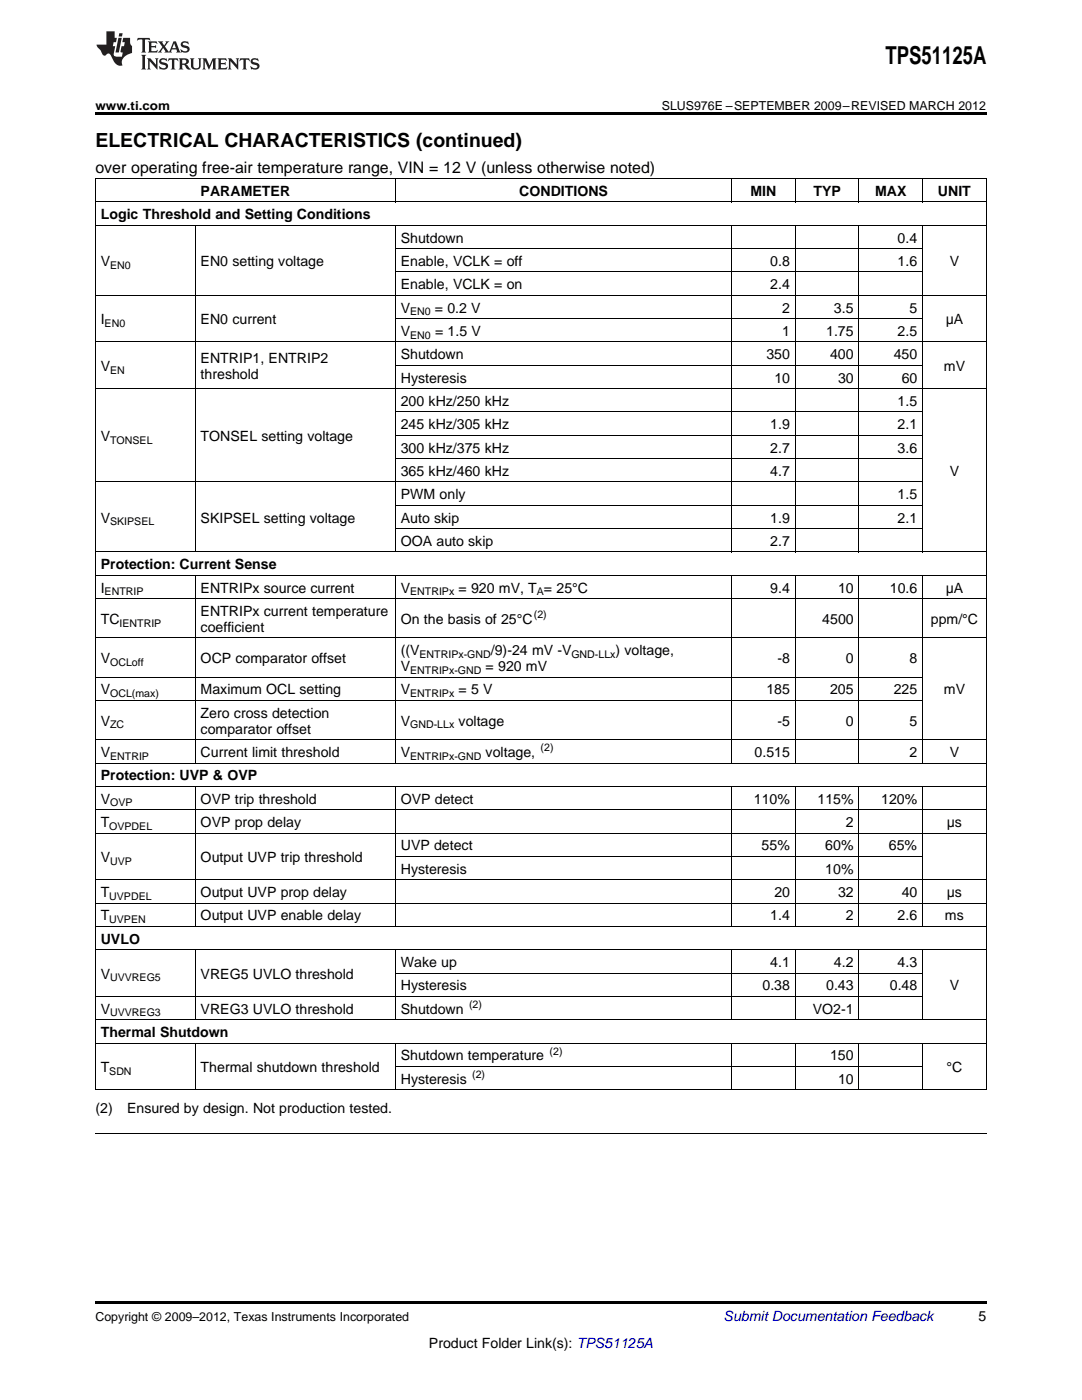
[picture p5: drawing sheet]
<svg xmlns="http://www.w3.org/2000/svg" width="216mm" height="279mm" viewBox="0 0 216 279" stroke-linecap="round" stroke-linejoin="round" font-family="sans-serif">
<defs><g id="words">
<text font-size="4.9" x="176.7" y="12.8">TPS51125A</text>
<text font-size="3.9" x="19" y="29.3">ELECTRICAL CHARACTERISTICS (continued)</text>
<text font-size="3.2" x="19" y="34.4">over operating free-air temperature range, VIN = 12 V (unless otherwise noted)</text>
<g font-size="2.8">
<text x="40" y="39.1">PARAMETER</text>
<text x="103.6" y="39.1">CONDITIONS</text>
<text x="149.8" y="39.1">MIN</text>
<text x="162.3" y="39.1">TYP</text>
<text x="174.6" y="39.1">MAX</text>
<text x="187.1" y="39.1">UNIT</text>
<text x="20.1" y="43.7">Logic Threshold and Setting Conditions</text>
<text x="20.1" y="53.1">V</text>
<text x="40" y="53.1">EN0 setting voltage</text>
<text x="80" y="48.4">Shutdown</text>
<text x="80" y="53.1">Enable, VCLK = off</text>
<text x="153.7" y="53.1">0.8</text>
<text x="179.1" y="48.4">0.4</text>
<text x="179.1" y="53.1">1.6</text>
<text x="189.5" y="53.1">V</text>
<text x="80" y="57.7">Enable, VCLK = on</text>
<text x="153.7" y="57.7">2.4</text>
<text x="20.1" y="64.7">I</text>
<text x="40" y="64.7">EN0 current</text>
<text x="80" y="62.4">V</text>
<text x="86.8" y="62.4">= 0.2 V</text>
<text x="156.1" y="62.4">2</text>
<text x="166.4" y="62.4">3.5</text>
<text x="181.5" y="62.4">5</text>
<text x="188.7" y="64.7">μA</text>
<text x="80" y="67">V</text>
<text x="80" y="71.7">Shutdown</text>
<text x="86.8" y="67">= 1.5 V</text>
<text x="152.9" y="71.7">350</text>
<text x="156.1" y="67">1</text>
<text x="164.9" y="67">1.75</text>
<text x="165.6" y="71.7">400</text>
<text x="178.3" y="71.7">450</text>
<text x="179.1" y="67">2.5</text>
<text x="20.1" y="74">V</text>
<text x="40" y="72.4">ENTRIP1, ENTRIP2</text>
<text x="40" y="75.6">threshold</text>
<text x="80" y="76.3">Hysteresis</text>
<text x="154.5" y="76.3">10</text>
<text x="167.2" y="76.3">30</text>
<text x="179.9" y="76.3">60</text>
<text x="188.3" y="74">mV</text>
<text x="80" y="81">200 kHz/250 kHz</text>
<text x="179.1" y="81">1.5</text>
<text x="20.1" y="88">V</text>
<text x="40" y="88">TONSEL setting voltage</text>
<text x="80" y="85.7">245 kHz/305 kHz</text>
<text x="153.7" y="85.7">1.9</text>
<text x="179.1" y="85.7">2.1</text>
<text x="80" y="90.3">300 kHz/375 kHz</text>
<text x="80" y="95">365 kHz/460 kHz</text>
<text x="153.7" y="90.3">2.7</text>
<text x="153.7" y="95">4.7</text>
<text x="179.1" y="90.3">3.6</text>
<text x="189.5" y="95">V</text>
<text x="80" y="99.6">PWM only</text>
<text x="179.1" y="99.6">1.5</text>
<text x="20.1" y="104.3">V</text>
<text x="40" y="104.3">SKIPSEL setting voltage</text>
<text x="80" y="104.3">Auto skip</text>
<text x="153.7" y="104.3">1.9</text>
<text x="179.1" y="104.3">2.1</text>
<text x="20.1" y="113.6">Protection: Current Sense</text>
<text x="80" y="108.9">OOA auto skip</text>
<text x="153.7" y="108.9">2.7</text>
<text x="20.1" y="118.3">I</text>
<text x="40" y="118.3">ENTRIPx source current</text>
<text x="80" y="118.3">V</text>
<text x="91.5" y="118.3">= 920 mV, T = 25°C</text>
<text x="153.7" y="118.3">9.4</text>
<text x="167.2" y="118.3">10</text>
<text x="177.6" y="118.3">10.6</text>
<text x="188.7" y="118.3">μA</text>
<text x="20.1" y="124.5">TC</text>
<text x="40" y="122.9">ENTRIPx current temperature</text>
<text x="80" y="124.5">On the basis of 25°C</text>
<text x="164.1" y="124.5">4500</text>
<text x="185.7" y="124.5">ppm/°C</text>
<text x="40" y="126.1">coefficient</text>
<text x="80" y="130.7">((V</text>
<text x="97.9" y="130.7">/9)-24 mV -V</text>
<text x="122.8" y="130.7">) voltage,</text>
<text x="20.1" y="132.3">V</text>
<text x="40" y="132.3">OCP comparator offset</text>
<text x="80" y="133.9">V</text>
<text x="96.9" y="133.9">= 920 mV</text>
<text x="155.1" y="132.3">-8</text>
<text x="168.8" y="132.3">0</text>
<text x="181.5" y="132.3">8</text>
<text x="20.1" y="138.6">V</text>
<text x="40" y="138.6">Maximum OCL setting</text>
<text x="40" y="143.2">Zero cross detection</text>
<text x="80" y="138.6">V</text>
<text x="91.5" y="138.6">= 5 V</text>
<text x="152.9" y="138.6">185</text>
<text x="165.6" y="138.6">205</text>
<text x="178.3" y="138.6">225</text>
<text x="188.3" y="138.6">mV</text>
<text x="20.1" y="144.8">V</text>
<text x="40" y="146.4">comparator offset</text>
<text x="80" y="144.8">V</text>
<text x="91.5" y="144.8">voltage</text>
<text x="155.1" y="144.8">-5</text>
<text x="168.8" y="144.8">0</text>
<text x="181.5" y="144.8">5</text>
<text x="20.1" y="151.1">V</text>
<text x="20.1" y="155.7">Protection: UVP &amp; OVP</text>
<text x="40" y="151.1">Current limit threshold</text>
<text x="80" y="151.1">V</text>
<text x="96.9" y="151.1">voltage,</text>
<text x="150.6" y="151.1">0.515</text>
<text x="181.5" y="151.1">2</text>
<text x="189.5" y="151.1">V</text>
<text x="20.1" y="160.4">V</text>
<text x="40" y="160.4">OVP trip threshold</text>
<text x="80" y="160.4">OVP detect</text>
<text x="150.4" y="160.4">110%</text>
<text x="163.1" y="160.4">115%</text>
<text x="175.8" y="160.4">120%</text>
<text x="20.1" y="165">T</text>
<text x="40" y="165">OVP prop delay</text>
<text x="168.8" y="165">2</text>
<text x="188.9" y="165">μs</text>
<text x="20.1" y="172">V</text>
<text x="40" y="172">Output UVP trip threshold</text>
<text x="80" y="169.7">UVP detect</text>
<text x="152" y="169.7">55%</text>
<text x="164.7" y="169.7">60%</text>
<text x="177.4" y="169.7">65%</text>
<text x="20.1" y="179">T</text>
<text x="40" y="179">Output UVP prop delay</text>
<text x="80" y="174.3">Hysteresis</text>
<text x="154.5" y="179">20</text>
<text x="164.7" y="174.3">10%</text>
<text x="167.2" y="179">32</text>
<text x="179.9" y="179">40</text>
<text x="188.9" y="179">μs</text>
<text x="20.1" y="183.7">T</text>
<text x="40" y="183.7">Output UVP enable delay</text>
<text x="153.7" y="183.7">1.4</text>
<text x="168.8" y="183.7">2</text>
<text x="179.1" y="183.7">2.6</text>
<text x="188.6" y="183.7">ms</text>
<text x="20.1" y="188.3">UVLO</text>
<text x="20.1" y="195.3">V</text>
<text x="40" y="195.3">VREG5 UVLO threshold</text>
<text x="80" y="193">Wake up</text>
<text x="80" y="197.6">Hysteresis</text>
<text x="152.2" y="197.6">0.38</text>
<text x="153.7" y="193">4.1</text>
<text x="164.9" y="197.6">0.43</text>
<text x="166.4" y="193">4.2</text>
<text x="177.6" y="197.6">0.48</text>
<text x="179.1" y="193">4.3</text>
<text x="189.5" y="197.6">V</text>
<text x="20.1" y="202.3">V</text>
<text x="40" y="202.3">VREG3 UVLO threshold</text>
<text x="80" y="202.3">Shutdown</text>
<text x="162.2" y="202.3">VO2-1</text>
<text x="20.1" y="206.9">Thermal Shutdown</text>
<text x="20.1" y="213.9">T</text>
<text x="40" y="213.9">Thermal shutdown threshold</text>
<text x="80" y="211.6">Shutdown temperature</text>
<text x="165.6" y="211.6">150</text>
<text x="188.9" y="213.9">°C</text>
<text x="80" y="216.3">Hysteresis</text>
<text x="167.2" y="216.3">10</text>
<text x="19" y="222.1">(2)</text>
<text x="25.4" y="222.1">Ensured by design. Not production tested.</text>
<text x="195.3" y="263.6">5</text>
<text x="85.6" y="269">Product Folder Link(s): TPS51125A</text>
</g>
<text font-size="2.8" fill="#0000c8" x="144.4" y="263.6">Submit Documentation Feedback</text>
<g font-size="2.5">
<text x="19" y="21.9">www.ti.com</text>
<text x="132" y="21.9">SLUS976E –SEPTEMBER 2009–REVISED MARCH 2012</text>
<text x="19" y="263.6">Copyright © 2009–2012, Texas Instruments Incorporated</text>
</g>
<g font-size="2.1">
<text x="22" y="53.6">EN0</text>
<text x="20.9" y="65.3">EN0</text>
<text x="81.8" y="62.9">EN0</text>
<text x="81.8" y="67.6">EN0</text>
<text x="22" y="74.6">EN</text>
<text x="22" y="88.5">TONSEL</text>
<text x="22" y="104.8">SKIPSEL</text>
<text x="20.9" y="118.8">ENTRIP</text>
<text x="81.8" y="118.8">ENTRIPx</text>
<text x="107.1" y="118.8">A</text>
<text x="23.8" y="125.1">IENTRIP</text>
<text x="106.5" y="123.4">(2)</text>
<text x="83.7" y="131.3">ENTRIPx-GND</text>
<text x="114" y="131.3">GND-LLx</text>
<text x="22" y="132.9">OCLoff</text>
<text x="81.8" y="134.5">ENTRIPx-GND</text>
<text x="22" y="139.1">OCL(max)</text>
<text x="81.8" y="139.1">ENTRIPx</text>
<text x="22" y="145.4">ZC</text>
<text x="81.8" y="145.4">GND-LLx</text>
<text x="107.9" y="149.9">(2)</text>
<text x="22" y="151.6">ENTRIP</text>
<text x="81.8" y="151.6">ENTRIPx-GND</text>
<text x="22" y="160.9">OVP</text>
<text x="21.8" y="165.6">OVPDEL</text>
<text x="22" y="172.6">UVP</text>
<text x="21.8" y="179.6">UVPDEL</text>
<text x="21.8" y="184.2">UVPEN</text>
<text x="22" y="195.9">UVVREG5</text>
<text x="22" y="202.8">UVVREG3</text>
<text x="93.6" y="201.2">(2)</text>
<text x="21.8" y="214.5">SDN</text>
<text x="94.2" y="215.1">(2)</text>
<text x="109.7" y="210.5">(2)</text>
</g>
</g></defs>
<g fill="#231f20">
<path d="M27.5 7.6l-.1 .5 .4-.2h.6v.1v2.1l-.2 .4h1l-.3-.4v-2.1l.1-.1h.5l.5 .2-.2-.5zM29.5 8.3l.2 .3v1.5l-.2 .4h1.8l.2-.6a1.04 1.04 0 0 1-1.3 .2v-.7h.6l.3 .2v-.6l-.3 .2h-.6v-.6l.8-.1 .4 .3-.2-.5zM31.5 8.3l.9 1.1-.9 1.1h.8l-.2-.2 .5-.7 .4 .7-.2 .2h1.5l-.1-.2 .1-.4h.9l.1 .4-.2 .2h1l-.3-.3-.7-1.9h-.5l-.9 2-.8-1 .9-1h-.8l.1 .3-.3 .5-.4-.6 .2-.2zM34.7 8.6l.4 1h-.7zM36.3 8.4a.63 .63 0 0 0-.2 .7 .63 .63 0 0 0 .6 .4l.6 .2 .1 .2a.75 .75 0 0 1-.7 .4 .75 .75 0 0 1-.6-.5l.1 .7 .1-.1a1.11 1.11 0 0 0 1.5-.6 1.13 1.13 0 0 0-1.2-.8l-.1-.4a1.04 1.04 0 0 1 1.2 .2l-.2-.5-.1 .1-.5-.2zM28.2 10.9l.2 .4v2.2l-.2 .4h1l-.3-.4v-2.2l.3-.4zM29.3 11.6l.3 .4v1.5l-.3 .4h.8l-.2-.4v-1.3l1.5 1.7v-1.9l.2-.4h-.7l.2 .4v.9l-1.1-1.3zM32 11.8a.62 .62 0 0 0-.2 .7 .62 .62 0 0 0 .6 .4l.6 .1 .1 .3a.76 .76 0 0 1-.7 .3 .76 .76 0 0 1-.6-.4l.1 .7 .1-.1a1.11 1.11 0 0 0 1.5-.6 1.13 1.13 0 0 0-1.2-.8l-.1-.4a1.04 1.04 0 0 1 1.2 .2l-.2-.6-.1 .1-.5-.1zM33.7 11.6l-.2 .6a.61 .61 0 0 1 .8-.3v1.6l-.2 .4h.9l-.2-.4v-1.6a.63 .63 0 0 1 .8 .3l-.2-.6zM35.6 11.6l.3 .4v1.5l-.3 .4h1l-.2-.2v-.8l.5 .2a.76 .76 0 0 0 1.2 .7l-1-1a.58 .58 0 0 0 .6-.5 .58 .58 0 0 0-.5-.6zM36.4 11.9h.1a.45 .45 0 0 1 .5 .1 .45 .45 0 0 1 .1 .5l-.7 .2zM37.9 11.6l.2 .2a2.17 2.17 0 0 0 .3 1.9 .99 .99 0 0 0 1.6-.6v-1.1l.2-.4h-.7l.2 .2a1.92 1.92 0 0 1-.2 1.8 .6 .6 0 0 1-.9-.5v-1.1l.2-.4zM40.4 11.6l.2 .4v1.5l-.2 .4h.7l-.2-.4v-1.4l.8 1.8 .8-1.8v1.4l-.2 .4h.9l-.2-.4v-1.5l.2-.4h-.8l-.6 1.5-.6-1.5zM43.4 11.6l.2 .4v1.5l-.2 .4h1.8l.2-.6a1.04 1.04 0 0 1-1.3 .1v-.6h.5l.4 .2v-.6l-.4 .2h-.5v-.7h.8l.3 .3-.1-.6zM45.5 11.6l.2 .4v1.5l-.2 .4h.7l-.2-.4v-1.3l1.5 1.7v-1.9l.2-.4h-.7l.2 .4v.9l-1.1-1.3zM47.9 11.6l-.1 .6a.61 .61 0 0 1 .8-.3v1.6l-.3 .4h1l-.3-.4 .1-1.6a.63 .63 0 0 1 .7 .3l-.1-.6zM50.2 11.8a.62 .62 0 0 0-.2 .7 .62 .62 0 0 0 .6 .4l.6 .1 .2 .3a.76 .76 0 0 1-.8 .3 .76 .76 0 0 1-.6-.4l.1 .7 .2-.1a1.11 1.11 0 0 0 1.5-.6 1.13 1.13 0 0 0-1.3-.8l-.1-.4a1.04 1.04 0 0 1 1.2 .2l-.1-.6-.2 .1-.5-.1z"/>
<path d="M21.2 6.3v2.6h-1.9l.1 .4 .7 .9a.91 .91 0 0 0 1 .8 .56 .56 0 0 1 .5-.3 .56 .56 0 0 1 .5 .3l.4 .8a1.53 1.53 0 0 0 1.9 1.2 1.54 1.54 0 0 1 1-2.1l.9-.3v-1.4a1.52 1.52 0 0 1-.3-1.6h-1.4l-.2 .8h.5l-.2 .8h-.4l-.2 1v.2l.4 .1-.2 .8a1.93 1.93 0 0 1-1.6-.3l.3-1.8h-.5l.2-.8h.4l.2-.8h-.4v-1.3zM23.6 7.6l-.6 2.9h.7l.6-2.9zM23.8 6.6l-.1 .7h.6l.2-.7z"/>
</g>
<path d="M19 22.5h177.8v.5h-177.8zM19 259.7h177.8v.5h-177.8z" fill="#000"/>
<g fill="none" stroke="#000" stroke-width=".2">
<path d="M19 35.6h177.8M19.1 35.7v181.8M78.9 35.7v4.7M146 35.7v4.7M158.7 35.7v4.7M171.4 35.7v4.7M184.1 35.7v4.7M196.8 35.7v181.8M19 58.9h177.8M19 45h177.8M19 40.3h177.8M38.9 45v65.2"/>
<path d="M78.9 45v65.2M78.9 54.3h105.2M78.9 49.6h105.2M146 45v65.2M158.7 45v65.2M171.4 45v65.2M184.1 45v65.2M19 77.6h177.8M19 68.2h177.8M78.9 72.9h105.2M78.9 63.6h105.2M19 96.2h165.1"/>
<path d="M78.9 91.5h105.2M78.9 86.9h105.2M78.9 82.2h105.2M19 119.5h177.8M19 114.8h177.8M19 110.2h177.8M38.9 114.9v37.4M78.9 114.9v37.4M78.9 105.5h105.2M78.9 100.8h105.2M146 114.9v37.4M158.7 114.9v37.4"/>
<path d="M171.4 114.9v37.4M184.1 114.9v37.4M19 139.8h165.1M19 135.1h165.1M19 127.3h177.8M19 156.9h177.8M19 152.3h177.8M19 147.6h177.8M38.9 157v27.9M78.9 157v27.9M146 157v27.9M158.7 157v27.9"/>
<path d="M171.4 157v27.9M184.1 157v27.9M19 175.6h177.8M19 166.2h177.8M19 161.6h177.8M78.9 170.9h105.2M19 198.8h165.1M19 189.5h177.8M19 184.9h177.8M19 180.2h177.8M38.9 189.6v14M78.9 189.6v14"/>
<path d="M78.9 194.2h105.2M146 189.6v14M158.7 189.6v14M171.4 189.6v14M184.1 189.6v14M19 217.5h177.8M19 208.2h177.8M19 203.5h177.8M38.9 208.2v9.3M78.9 208.2v9.3M78.9 212.8h105.2M146 208.2v9.3"/>
<path d="M158.7 208.2v9.3M171.4 208.2v9.3M184.1 208.2v9.3M19 226.3h177.8"/>
</g>
<use href="#words"/>
</svg>
